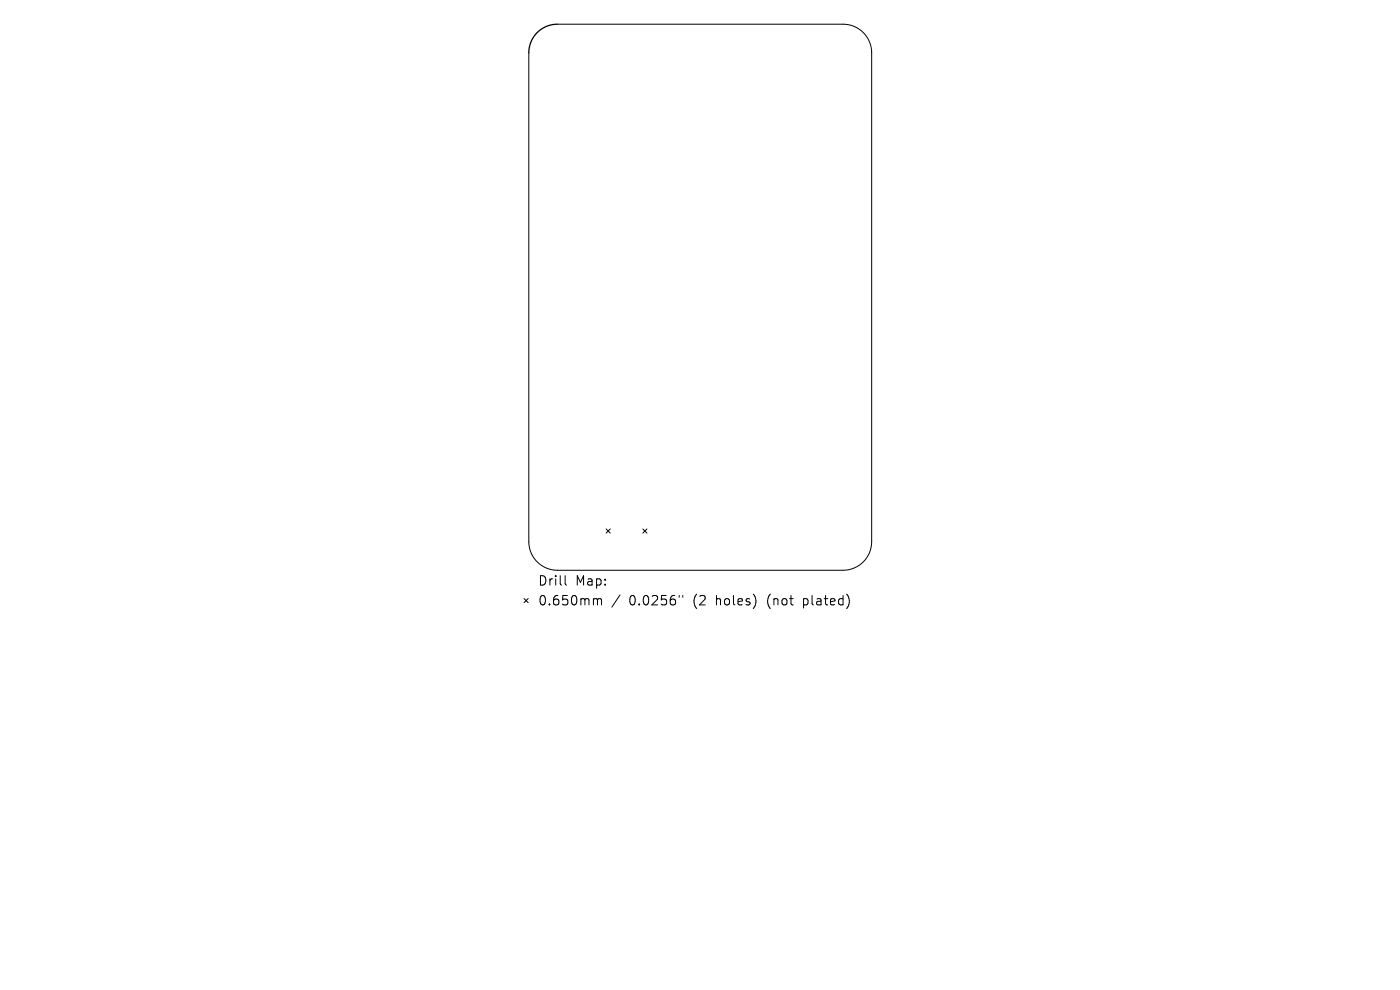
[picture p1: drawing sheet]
<svg xmlns="http://www.w3.org/2000/svg" width="297mm" height="210mm" viewBox="0 0 297 210" stroke-linecap="round" stroke-linejoin="round" font-family="sans-serif">
<defs><g id="words">
<g font-size="2.8">
<text x="114" y="124.5">Drill</text>
<text x="122.1" y="124.5">Map:</text>
<text x="114" y="128.7">0.650mm</text>
<text x="133.5" y="128.7">0.0256&quot;</text>
<text x="147.2" y="128.7">(2</text>
<text x="152.2" y="128.7">holes)</text>
<text x="163.2" y="128.7">(not</text>
<text x="171.1" y="128.7">plated)</text>
</g>
</g></defs>
<g fill="none" stroke="#000" stroke-width=".21">
<path d="M118.2 5.1h60.7a6.1 6.1 0 0 1 6 6.1v103.7a6.1 6.1 0 0 1-6 6.1h-60.7a6.1 6.1 0 0 1-6-6.1v-103.7M128.6 112.2l.9 .9M129.5 112.2l-.9 .9M136.4 112.2l.8 .9M137.2 112.2l-.8 .9M111.2 127l.8 .8M112 127l-.8 .8M119.9 122.1v1.7l.3 .3M126.2 127h.3l.3 .3M126.8 127.3l.2-.3 .5 .1 .1 1.2M126.8 127.3v1M131.5 126.2l-1.7 2.6"/>
<path d="M144.1 126.3v.4M144.8 126.3v.4"/>
</g>
<path d="M118.2 5.1a6.1 6.1 0 0 0-6 6.1" fill="none" stroke="#000" stroke-width=".27"/>
<use href="#words"/>
</svg>
